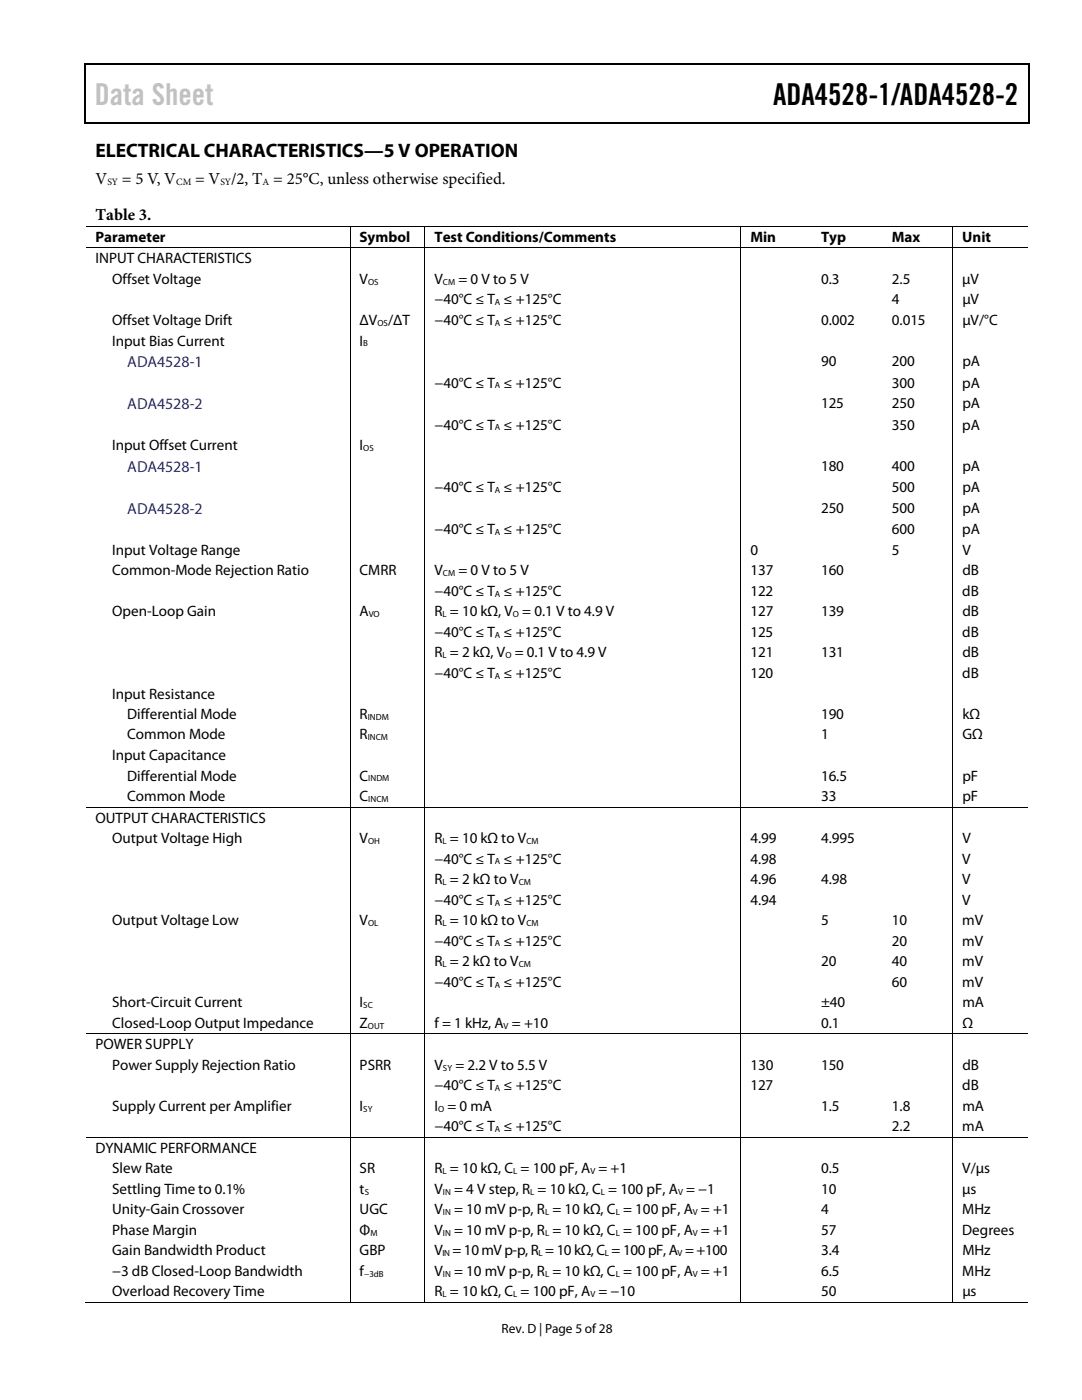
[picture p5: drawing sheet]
<svg xmlns="http://www.w3.org/2000/svg" width="216mm" height="279mm" viewBox="0 0 216 279" stroke-linecap="round" stroke-linejoin="round" font-family="sans-serif">
<defs><g id="words">
<text font-size="6" fill="#c1c1c1" x="18.9" y="20.9">Data Sheet</text>
<text font-size="6" x="154.3" y="20.9">ADA4528-1/ADA4528-2</text>
<text font-size="3.9" x="19" y="31.3">ELECTRICAL CHARACTERISTICS—5 V OPERATION</text>
<g font-size="3.3">
<text x="19" y="36.8">V</text>
<text x="24.3" y="36.8">= 5 V, V</text>
<text x="38.9" y="36.8">= V /2, T = 25°C, unless otherwise specified.</text>
<text x="19" y="43.9">Table 3.</text>
</g>
<g font-size="3.2" fill="#00f">
<text x="25.4" y="73.2">ADA4528-1</text>
<text x="25.4" y="81.6">ADA4528-2</text>
<text x="25.4" y="94.1">ADA4528-1</text>
<text x="25.4" y="102.5">ADA4528-2</text>
</g>
<g font-size="3">
<text x="19" y="48.3">Parameter</text>
<text x="19" y="52.5">INPUT CHARACTERISTICS</text>
<text x="71.8" y="48.3">Symbol</text>
<text x="86.7" y="48.3">Test Conditions/Comments</text>
<text x="149.7" y="48.3">Min</text>
<text x="163.8" y="48.3">Typ</text>
<text x="178" y="48.3">Max</text>
<text x="192" y="48.3">Unit</text>
<text x="22.4" y="56.6">Offset Voltage</text>
<text x="71.8" y="56.6">V</text>
<text x="86.7" y="56.6">V</text>
<text x="91.5" y="56.6">= 0 V to 5 V</text>
<text x="163.8" y="56.6">0.3</text>
<text x="178" y="56.6">2.5</text>
<text x="192" y="56.6">μV</text>
<text x="22.4" y="64.9">Offset Voltage Drift</text>
<text x="71.8" y="64.9">ΔV</text>
<text x="77.4" y="64.9">/ΔT</text>
<text x="86.7" y="64.9">−40°C ≤ T ≤ +125°C</text>
<text x="86.7" y="60.7">−40°C ≤ T ≤ +125°C</text>
<text x="163.8" y="64.9">0.002</text>
<text x="178" y="60.7">4</text>
<text x="178" y="64.9">0.015</text>
<text x="192" y="60.7">μV</text>
<text x="192" y="64.9">μV/°C</text>
<text x="22.4" y="69">Input Bias Current</text>
<text x="71.8" y="69">I</text>
<text x="86.7" y="77.3">−40°C ≤ T ≤ +125°C</text>
<text x="163.8" y="73">90</text>
<text x="178" y="77.3">300</text>
<text x="178" y="73">200</text>
<text x="192" y="77.3">pA</text>
<text x="192" y="73">pA</text>
<text x="163.8" y="81.5">125</text>
<text x="178" y="81.5">250</text>
<text x="192" y="81.5">pA</text>
<text x="22.4" y="89.8">Input Offset Current</text>
<text x="71.8" y="89.8">I</text>
<text x="86.7" y="85.7">−40°C ≤ T ≤ +125°C</text>
<text x="178" y="85.7">350</text>
<text x="192" y="85.7">pA</text>
<text x="163.8" y="93.9">180</text>
<text x="178" y="93.9">400</text>
<text x="192" y="93.9">pA</text>
<text x="86.7" y="98.2">−40°C ≤ T ≤ +125°C</text>
<text x="178" y="98.2">500</text>
<text x="192" y="98.2">pA</text>
<text x="86.7" y="106.6">−40°C ≤ T ≤ +125°C</text>
<text x="163.8" y="102.3">250</text>
<text x="178" y="106.6">600</text>
<text x="178" y="102.3">500</text>
<text x="192" y="106.6">pA</text>
<text x="192" y="102.3">pA</text>
<text x="22.4" y="110.7">Input Voltage Range</text>
<text x="149.7" y="110.7">0</text>
<text x="178" y="110.7">5</text>
<text x="192" y="110.7">V</text>
<text x="22.4" y="114.8">Common-Mode Rejection Ratio</text>
<text x="71.8" y="114.8">CMRR</text>
<text x="86.7" y="114.8">V</text>
<text x="86.7" y="118.9">−40°C ≤ T ≤ +125°C</text>
<text x="91.5" y="114.8">= 0 V to 5 V</text>
<text x="149.7" y="118.9">122</text>
<text x="149.7" y="114.8">137</text>
<text x="163.8" y="114.8">160</text>
<text x="192" y="118.9">dB</text>
<text x="192" y="114.8">dB</text>
<text x="22.4" y="123">Open-Loop Gain</text>
<text x="71.8" y="123">A</text>
<text x="86.7" y="123">R = 10 kΩ, V = 0.1 V to 4.9 V</text>
<text x="149.7" y="123">127</text>
<text x="163.8" y="123">139</text>
<text x="192" y="123">dB</text>
<text x="86.7" y="127.1">−40°C ≤ T ≤ +125°C</text>
<text x="86.7" y="131.2">R = 2 kΩ, V = 0.1 V to 4.9 V</text>
<text x="149.7" y="127.1">125</text>
<text x="149.7" y="131.2">121</text>
<text x="163.8" y="131.2">131</text>
<text x="192" y="127.1">dB</text>
<text x="192" y="131.2">dB</text>
<text x="86.7" y="135.3">−40°C ≤ T ≤ +125°C</text>
<text x="149.7" y="135.3">120</text>
<text x="192" y="135.3">dB</text>
<text x="22.4" y="139.4">Input Resistance</text>
<text x="25.4" y="143.5">Differential Mode</text>
<text x="71.8" y="143.5">R</text>
<text x="163.8" y="143.5">190</text>
<text x="192" y="143.5">kΩ</text>
<text x="25.4" y="147.6">Common Mode</text>
<text x="71.8" y="147.6">R</text>
<text x="163.8" y="147.6">1</text>
<text x="192" y="147.6">GΩ</text>
<text x="22.4" y="151.7">Input Capacitance</text>
<text x="25.4" y="155.8">Differential Mode</text>
<text x="71.8" y="155.8">C</text>
<text x="163.8" y="155.8">16.5</text>
<text x="192" y="155.8">pF</text>
<text x="25.4" y="159.9">Common Mode</text>
<text x="71.8" y="159.9">C</text>
<text x="163.8" y="159.9">33</text>
<text x="192" y="159.9">pF</text>
<text x="19" y="164.2">OUTPUT CHARACTERISTICS</text>
<text x="22.4" y="168.2">Output Voltage High</text>
<text x="71.8" y="168.2">V</text>
<text x="86.7" y="168.2">R = 10 kΩ to V</text>
<text x="86.7" y="172.3">−40°C ≤ T ≤ +125°C</text>
<text x="149.7" y="172.3">4.98</text>
<text x="149.7" y="168.2">4.99</text>
<text x="163.8" y="168.2">4.995</text>
<text x="192" y="172.3">V</text>
<text x="192" y="168.2">V</text>
<text x="86.7" y="176.4">R = 2 kΩ to V</text>
<text x="149.7" y="176.4">4.96</text>
<text x="163.8" y="176.4">4.98</text>
<text x="192" y="176.4">V</text>
<text x="22.4" y="184.6">Output Voltage Low</text>
<text x="71.8" y="184.6">V</text>
<text x="86.7" y="184.6">R = 10 kΩ to V</text>
<text x="86.7" y="180.6">−40°C ≤ T ≤ +125°C</text>
<text x="149.7" y="180.6">4.94</text>
<text x="163.8" y="184.6">5</text>
<text x="178" y="184.6">10</text>
<text x="192" y="180.6">V</text>
<text x="192" y="184.6">mV</text>
<text x="86.7" y="188.7">−40°C ≤ T ≤ +125°C</text>
<text x="178" y="188.7">20</text>
<text x="192" y="188.7">mV</text>
<text x="86.7" y="192.8">R = 2 kΩ to V</text>
<text x="86.7" y="196.9">−40°C ≤ T ≤ +125°C</text>
<text x="163.8" y="192.8">20</text>
<text x="178" y="196.9">60</text>
<text x="178" y="192.8">40</text>
<text x="192" y="196.9">mV</text>
<text x="192" y="192.8">mV</text>
<text x="22.4" y="201">Short-Circuit Current</text>
<text x="71.8" y="201">I</text>
<text x="163.8" y="201">±40</text>
<text x="192" y="201">mA</text>
<text x="19" y="209.4">POWER SUPPLY</text>
<text x="22.4" y="205.1">Closed-Loop Output Impedance</text>
<text x="71.8" y="205.1">Z</text>
<text x="86.7" y="205.1">f = 1 kHz, A = +10</text>
<text x="163.8" y="205.1">0.1</text>
<text x="192" y="205.1">Ω</text>
<text x="22.4" y="213.5">Power Supply Rejection Ratio</text>
<text x="71.8" y="213.5">PSRR</text>
<text x="86.7" y="213.5">V</text>
<text x="90.9" y="213.5">= 2.2 V to 5.5 V</text>
<text x="149.7" y="213.5">130</text>
<text x="163.8" y="213.5">150</text>
<text x="192" y="213.5">dB</text>
<text x="22.4" y="221.7">Supply Current per Amplifier</text>
<text x="71.8" y="221.7">I</text>
<text x="86.7" y="221.7">I = 0 mA</text>
<text x="86.7" y="217.6">−40°C ≤ T ≤ +125°C</text>
<text x="149.7" y="217.6">127</text>
<text x="163.8" y="221.7">1.5</text>
<text x="178" y="221.7">1.8</text>
<text x="192" y="217.6">dB</text>
<text x="192" y="221.7">mA</text>
<text x="86.7" y="225.8">−40°C ≤ T ≤ +125°C</text>
<text x="178" y="225.8">2.2</text>
<text x="192" y="225.8">mA</text>
<text x="19" y="230">DYNAMIC PERFORMANCE</text>
<text x="22.4" y="234.1">Slew Rate</text>
<text x="22.4" y="238.3">Settling Time to 0.1%</text>
<text x="71.8" y="234.1">SR</text>
<text x="71.8" y="238.3">t</text>
<text x="86.7" y="234.1">R = 10 kΩ, C = 100 pF, A = +1</text>
<text x="86.7" y="238.3">V</text>
<text x="90.6" y="238.3">= 4 V step, R = 10 kΩ, C = 100 pF, A = −1</text>
<text x="163.8" y="238.3">10</text>
<text x="163.8" y="234.1">0.5</text>
<text x="192" y="238.3">µs</text>
<text x="192" y="234.1">V/μs</text>
<text x="22.4" y="242.4">Unity-Gain Crossover</text>
<text x="71.8" y="242.4">UGC</text>
<text x="86.7" y="242.4">V</text>
<text x="90.6" y="242.4">= 10 mV p-p, R = 10 kΩ, C = 100 pF, A = +1</text>
<text x="163.8" y="242.4">4</text>
<text x="192" y="242.4">MHz</text>
<text x="22.4" y="246.4">Phase Margin</text>
<text x="22.4" y="250.5">Gain Bandwidth Product</text>
<text x="71.8" y="250.5">GBP</text>
<text x="71.8" y="246.4">Φ</text>
<text x="86.7" y="250.5">V = 10 mV p-p, R = 10 kΩ, C = 100 pF, A = +100</text>
<text x="86.7" y="246.4">V</text>
<text x="90.6" y="246.4">= 10 mV p-p, R = 10 kΩ, C = 100 pF, A = +1</text>
<text x="163.8" y="246.4">57</text>
<text x="163.8" y="250.5">3.4</text>
<text x="192" y="246.4">Degrees</text>
<text x="192" y="250.5">MHz</text>
<text x="22.4" y="254.6">−3 dB Closed-Loop Bandwidth</text>
<text x="71.8" y="254.6">f</text>
<text x="86.7" y="254.6">V</text>
<text x="90.6" y="254.6">= 10 mV p-p, R = 10 kΩ, C = 100 pF, A = +1</text>
<text x="163.8" y="254.6">6.5</text>
<text x="192" y="254.6">MHz</text>
<text x="22.4" y="258.7">Overload Recovery Time</text>
<text x="86.7" y="258.7">R = 10 kΩ, C = 100 pF, A = −10</text>
<text x="163.8" y="258.7">50</text>
<text x="192" y="258.7">μs</text>
</g>
<text font-size="2.7" x="100.1" y="266">Rev. D | Page 5 of28</text>
<g font-size="1.9">
<text x="21.4" y="37">SY</text>
<text x="35.1" y="37">CM</text>
<text x="44" y="37">SY</text>
<text x="52.4" y="37">A</text>
</g>
<g font-size="1.8">
<text x="73.4" y="56.8">OS</text>
<text x="88.4" y="56.8">CM</text>
<text x="75.3" y="65">OS</text>
<text x="98.8" y="60.9">A</text>
<text x="98.8" y="65">A</text>
<text x="72.5" y="69.1">B</text>
<text x="98.8" y="77.5">A</text>
<text x="98.8" y="85.9">A</text>
<text x="72.5" y="90">OS</text>
<text x="98.8" y="98.4">A</text>
<text x="98.8" y="106.8">A</text>
<text x="88.4" y="115">CM</text>
<text x="98.8" y="119.1">A</text>
<text x="73.6" y="123.2">VO</text>
<text x="88.3" y="123.2">L</text>
<text x="102.4" y="123.2">O</text>
<text x="88.3" y="131.4">L</text>
<text x="98.8" y="127.3">A</text>
<text x="100.8" y="131.4">O</text>
<text x="98.8" y="135.5">A</text>
<text x="73.4" y="143.6">INDM</text>
<text x="73.4" y="147.7">INCM</text>
<text x="73.5" y="156">INDM</text>
<text x="73.5" y="160.1">INCM</text>
<text x="73.4" y="168.4">OH</text>
<text x="88.3" y="168.4">L</text>
<text x="98.8" y="172.5">A</text>
<text x="105" y="168.4">CM</text>
<text x="88.3" y="176.6">L</text>
<text x="103.5" y="176.6">CM</text>
<text x="73.4" y="184.8">OL</text>
<text x="88.3" y="184.8">L</text>
<text x="98.8" y="180.7">A</text>
<text x="105" y="184.8">CM</text>
<text x="98.8" y="188.9">A</text>
<text x="88.3" y="193">L</text>
<text x="98.8" y="197.1">A</text>
<text x="103.5" y="193">CM</text>
<text x="72.5" y="201.2">SC</text>
<text x="73.4" y="205.3">OUT</text>
<text x="100.5" y="205.3">V</text>
<text x="88.4" y="213.7">SY</text>
<text x="72.5" y="221.9">SY</text>
<text x="87.4" y="221.9">O</text>
<text x="98.8" y="217.8">A</text>
<text x="98.8" y="225.9">A</text>
<text x="72.8" y="238.4">S</text>
<text x="88.3" y="234.3">L</text>
<text x="88.4" y="238.4">IN</text>
<text x="102.4" y="234.3">L</text>
<text x="105.8" y="238.4">L</text>
<text x="117.8" y="234.3">V</text>
<text x="119.9" y="238.4">L</text>
<text x="135.3" y="238.4">V</text>
<text x="88.4" y="242.5">IN</text>
<text x="108.8" y="242.5">L</text>
<text x="122.9" y="242.5">L</text>
<text x="138.3" y="242.5">V</text>
<text x="73.9" y="246.6">M</text>
<text x="88.3" y="250.7">IN</text>
<text x="88.4" y="246.6">IN</text>
<text x="107.4" y="250.7">L</text>
<text x="108.8" y="246.6">L</text>
<text x="120.7" y="250.7">L</text>
<text x="122.9" y="246.6">L</text>
<text x="135.2" y="250.7">V</text>
<text x="138.3" y="246.6">V</text>
<text x="72.6" y="254.8">−3dB</text>
<text x="88.4" y="254.8">IN</text>
<text x="108.8" y="254.8">L</text>
<text x="122.9" y="254.8">L</text>
<text x="138.3" y="254.8">V</text>
<text x="88.3" y="258.9">L</text>
<text x="102.4" y="258.9">L</text>
<text x="117.8" y="258.9">V</text>
</g>
</g></defs>
<g fill="#000">
<path d="M16.9 12.7h.2v1h-.2zM16.9 12.7h.2v.3h-.2zM82.5 12.7h.3v.3h-.3zM205.1 12.7h.3v1h-.3zM205.1 12.7h.3v.3h-.3zM16.9 24.4h.2v.2h-.2zM82.3 24.4h.2v.2h-.2zM205.1 24.4h.3v.2h-.3zM69.8 45.1h.1v.2h-.1zM69.8 49.4h.1v.2h-.1zM84.7 45.1h.2v.2h-.2zM84.7 49.4h.2v.2h-.2z"/>
<path d="M147.7 45.1h.2v.2h-.2zM147.7 49.4h.2v.2h-.2zM161.9 45.1h.2v.2h-.2zM161.9 49.4h.2v.2h-.2zM176.1 45.1h.1v.2h-.1zM176.1 49.4h.1v.2h-.1zM190 45.1h.2v.2h-.2zM190 49.4h.2v.2h-.2zM69.8 161h.1v.2h-.1zM84.7 161h.2v.2h-.2zM147.7 161h.2v.2h-.2zM161.9 161h.2v.2h-.2z"/>
<path d="M176.1 161h.1v.2h-.1zM190 161h.2v.2h-.2zM69.8 206.2h.1v.2h-.1zM84.7 206.2h.2v.2h-.2zM147.7 206.2h.2v.2h-.2zM161.9 206.2h.2v.2h-.2zM176.1 206.2h.1v.2h-.1zM190 206.2h.2v.2h-.2zM69.8 226.9h.1v.2h-.1zM84.7 226.9h.2v.2h-.2zM147.7 226.9h.2v.2h-.2zM161.9 226.9h.2v.2h-.2z"/>
<path d="M176.1 226.9h.1v.2h-.1zM190 226.9h.2v.2h-.2zM69.8 259.9h.1v.2h-.1zM84.7 259.9h.2v.2h-.2zM147.7 259.9h.2v.2h-.2zM161.7 259.9h.1v.2h-.1zM175.8 259.9h.2v.2h-.2zM190 259.9h.2v.2h-.2z"/>
</g>
<path d="M17 13.7v10.7M17.1 12.8h65.4M82.8 12.8h122.3M205.2 13.7v10.7M17.1 24.5h188" fill="none" stroke="#000" stroke-width=".25"/>
<g fill="none" stroke="#000" stroke-width=".2">
<path d="M17.1 45.2h52.7M17.1 49.5h52.7M69.9 45.3v4.1M69.9 49.6v111.4M69.9 45.2h14.8M69.9 49.5h14.8M84.8 45.3v4.1M84.8 49.6v111.4M84.9 45.2h62.8M84.9 49.5h62.8M147.8 45.3v4.1M147.8 49.6v111.4"/>
<path d="M147.9 45.2h14M147.9 49.5h14M162.1 45.2h14M162.1 49.5h14M176.2 45.2h13.8M176.2 49.5h13.8M190.1 45.3v4.1M190.1 49.6v111.4M190.2 45.2h14.9M190.2 49.5h14.9M17.1 161.1h52.7M69.9 161.2v45"/>
<path d="M69.9 161.1h14.8M84.8 161.2v45M84.9 161.1h62.8M147.8 161.2v45M147.9 161.1h14M162.1 161.1h14M176.2 161.1h13.8M190.1 161.2v45M190.2 161.1h14.9M17.1 206.3h52.7M69.9 206.4v20.5M69.9 206.3h14.8"/>
<path d="M84.8 206.4v20.5M84.9 206.3h62.8M147.8 206.4v20.5M147.9 206.3h14M162.1 206.3h14M176.2 206.3h13.8M190.1 206.4v20.5M190.2 206.3h14.9M17.1 227h52.7M69.9 227.1v32.8M69.9 227h14.8M84.8 227.1v32.8"/>
<path d="M84.9 227h62.8M147.8 227.1v32.8M147.9 227h14M162.1 227h14M176.2 227h13.8M190.1 227.1v32.8M190.2 227h14.9M16.9 260h52.9M69.9 260h14.8M84.9 260h62.8M147.9 260h42.1M190.2 260h14.9"/>
</g>
<use href="#words"/>
</svg>
